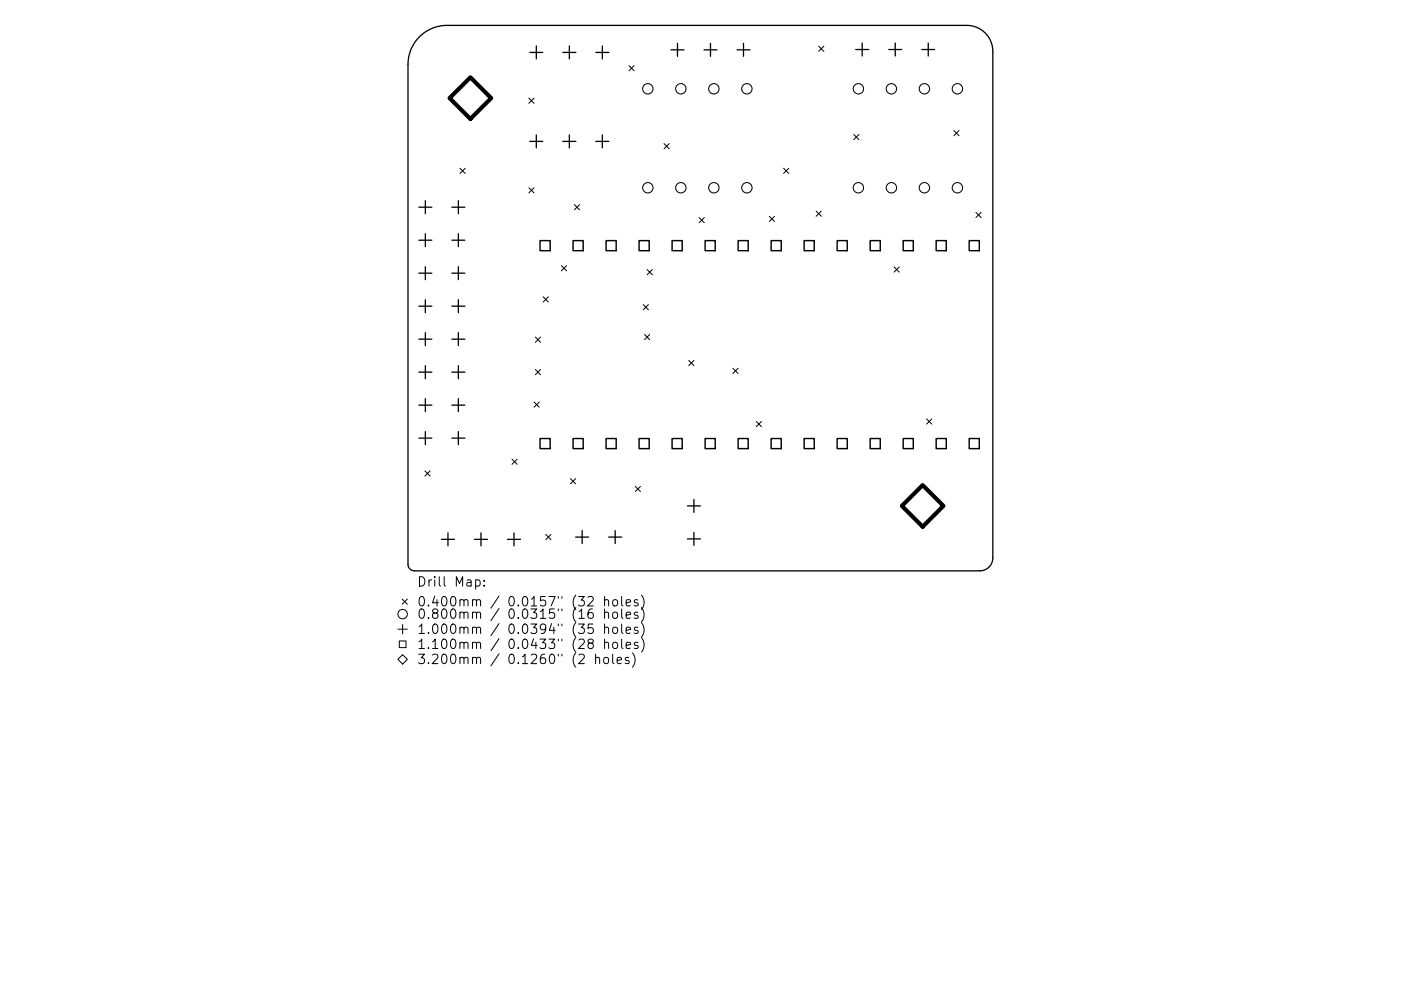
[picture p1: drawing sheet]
<svg xmlns="http://www.w3.org/2000/svg" width="297mm" height="210mm" viewBox="0 0 297 210" stroke-linecap="round" stroke-linejoin="round" font-family="sans-serif">
<defs><g id="words">
<g font-size="2.8">
<text x="88.4" y="124.5">Drill Map:</text>
<text x="88.4" y="128.7">0.400mm / 0.0157&quot; (32 holes)</text>
<text x="88.4" y="131.3">0.800mm / 0.0315&quot; (16 holes)</text>
<text x="88.4" y="134.5">1.000mm / 0.0394&quot; (35 holes)</text>
<text x="88.4" y="137.7">1.100mm / 0.0433&quot; (28 holes)</text>
<text x="88.4" y="140.9">3.200mm / 0.1260&quot; (2 holes)</text>
</g>
</g></defs>
<g fill="none" stroke="#000" stroke-width=".28">
<path d="M88.9 7.8a8.3 8.3 0 0 1 5.9-2.4h110.2a5.5 5.5 0 0 1 5.5 5.5v107.5a2.76 2.76 0 0 1-2.8 2.7h-119.8a1.38 1.38 0 0 1-1.4-1.4v-106a8.3 8.3 0 0 1 2.4-5.9zM112.3 11.1h2.8M113.7 9.7v2.8M119.3 11.1h2.8M120.7 9.7v2.8M126.3 11.1h2.8M127.7 9.7v2.8M142.3 10.6h2.7M143.6 9.2v2.8M149.3 10.6h2.7M150.6 9.2v2.8M156.3 10.6h2.7"/>
<path d="M157.6 9.2v2.8M181.4 10.5h2.8M182.8 9.1v2.8M188.4 10.5h2.8M189.8 9.1v2.8M195.4 10.5h2.8M196.8 9.1v2.8M112.3 30h2.8M113.7 28.6v2.8M119.3 30h2.8M120.7 28.6v2.8M126.3 30h2.8"/>
<path d="M127.7 28.6v2.8M88.8 44h2.8M88.8 51h2.8M88.8 58h2.8M90.2 42.6v2.7M90.2 49.6v2.7M90.2 56.6v2.7M95.8 44h2.8M95.8 51h2.8M95.8 58h2.8M97.2 42.6v2.7M97.2 49.6v2.7"/>
<path d="M97.2 56.6v2.7M88.8 65h2.8M88.8 72h2.8M88.8 79h2.8M90.2 63.6v2.7M90.2 70.6v2.7M90.2 77.6v2.7M95.8 65h2.8M95.8 72h2.8M95.8 79h2.8M97.2 63.6v2.7M97.2 70.6v2.7"/>
<path d="M97.2 77.6v2.7M88.8 86h2.8M88.8 93h2.8M90.2 84.6v2.7M90.2 91.6v2.7M95.8 86h2.8M95.8 93h2.8M97.2 84.6v2.7M97.2 91.6v2.7M93.6 114.4h2.8M95 113.1v2.7M100.6 114.4h2.8"/>
<path d="M102 113.1v2.7M107.6 114.4h2.8M109 113.1v2.7M122 114h2.8M123.4 112.6v2.7M129 114h2.8M130.4 112.6v2.7M145.7 107.3h2.8M145.7 114.3h2.8M147.1 106v2.7M147.1 113v2.7"/>
</g>
<g fill="none" stroke="#000" stroke-width=".21">
<path d="M133.3 13.9l1.1 1.1M134.4 13.9l-1.1 1.1M173.6 9.8l1.1 1.1M174.7 9.8l-1.1 1.1M97.5 35.7l1.1 1.1M98.6 35.7l-1.1 1.1M112.1 20.8l1.1 1.1M112.1 39.8l1.1 1.1M113.2 20.8l-1.1 1.1M113.2 39.8l-1.1 1.1M140.8 30.5l1.1 1.1M141.9 30.5l-1.1 1.1"/>
<path d="M166.1 35.7l1.1 1.1M167.2 35.7l-1.1 1.1M181 28.5l1.1 1.1M182.1 28.5l-1.1 1.1M202.2 27.7l1.1 1.1M203.3 27.7l-1.1 1.1M119 56.4l1.1 1.1M120.1 56.4l-1.1 1.1M121.8 43.4l1.1 1.1M122.9 43.4l-1.1 1.1M137.2 57.2l1.1 1.1M138.3 57.2l-1.1 1.1"/>
<path d="M148.2 46.2l1.1 1.1M149.3 46.2l-1.1 1.1M163.1 45.9l1.1 1.1M164.2 45.9l-1.1 1.1M173 44.8l1.1 1.1M174.1 44.8l-1.1 1.1M189.6 56.6l1.1 1.1M190.7 56.6l-1.1 1.1M206.9 45.1l1.1 1.1M208 45.1l-1.1 1.1M113.5 71.5l1.1 1.1M113.5 78.4l1.1 1.1"/>
<path d="M114.6 71.5l-1.1 1.1M114.6 78.4l-1.1 1.1M115.2 63l1.1 1.1M116.3 63l-1.1 1.1M136.4 64.6l1.1 1.1M136.7 71l1.1 1.1M137.5 64.6l-1.1 1.1M137.8 71l-1.1 1.1M146 76.5l1.1 1.1M147.1 76.5l-1.1 1.1M155.4 78.1l1.1 1.1M156.5 78.1l-1.1 1.1"/>
<path d="M90.1 99.9l1.1 1.1M91.2 99.9l-1.1 1.1M108.5 97.4l1.1 1.1M109.6 97.4l-1.1 1.1M113.2 85.3l1.1 1.1M114.3 85.3l-1.1 1.1M160.3 89.4l1.2 1.1M161.5 89.4l-1.2 1.1M196.4 88.9l1.1 1.1M197.5 88.9l-1.1 1.1M115.7 113.4l1.1 1.1M116.8 113.4l-1.1 1.1"/>
<path d="M120.9 101.6l1.1 1.1M122 101.6l-1.1 1.1M134.7 103.2l1.1 1.1M135.8 103.2l-1.1 1.1M84.4 139.9l1-1 1 1-1 1zM84.4 133.5h2M84.7 136h1.4v1.4h-1.4zM85.3 127.1l1.1 1.1M85.4 132.5v2M86.4 127.1l-1.1 1.1M100.8 123.1l.6-.1 .4 .4v.6l-.2 .3h-.8M102.7 124.2v.2"/>
<path d="M102.7 123.1v.2M124.7 126.7l.2-.1 .7 .1a.54 .54 0 0 1 .1 .7l-1.1 1.2h1.2M125 136.5l-.3-.4 .1-.3 .2-.2 .6 .1 .2 .3-.1 .3-.9 .2-.1 .3v.4l.3 .4h.4l.4-.4v-.4l-.4-.3M125.6 129.2a.79 .79 0 0 0-.9 .9v.7l.1 .3 .6 .1 .3-.2 .1-.7-.2-.2-.6-.1-.3 .3M125.7 132.4h-.9l-.1 .9 .2-.1 .7 .1 .2 .2-.1 .7-.3 .2h-.5l-.2-.2M126.3 139.7l.3-.2 .4 .1 .1 1.2M126.3 138.8v2M128.2 127.4l.3-.2 .4 .1 .1 1.3M128.2 130.1l.3-.2 .4 .1 .1 1.2M128.2 133.3l.3-.2 .4 .1 .1 1.2M128.2 136.5l.3-.2 .4 .1 .1 1.2M128.2 139.6l.2-.1a.54 .54 0 0 1 .6 .3v.6a.54 .54 0 0 1-.5 .4 .54 .54 0 0 1-.5-.4v-.6z"/>
<path d="M128.2 126.6v2M128.2 129.2v2M128.2 132.4v2M128.2 135.6v2M129.9 138.8v1.7l.3 .3M130 127.4l.3-.2a.54 .54 0 0 1 .6 .4v.6a.54 .54 0 0 1-.5 .4 .54 .54 0 0 1-.5-.4zM130 130.1a.54 .54 0 0 1 .5-.2 .54 .54 0 0 1 .4 .3v.6a.54 .54 0 0 1-.5 .4 .54 .54 0 0 1-.5-.4zM130 133.3a.54 .54 0 0 1 .5-.2 .54 .54 0 0 1 .4 .3v.6a.54 .54 0 0 1-.5 .4 .54 .54 0 0 1-.5-.4zM130 136.5a.54 .54 0 0 1 .5-.2 .54 .54 0 0 1 .4 .3l-.1 .8-.5 .2-.4-.4zM131.8 126.6v1.7l.3 .3M131.8 129.2v1.7l.3 .3M131.8 132.4v1.7l.3 .3"/>
<path d="M131.8 135.6v1.7l.3 .3M132.8 127.9l.9-.2-.1-.4-.6-.1-.2 .3v1h.8M132.8 130.5l.9-.2-.1-.3-.6-.1-.2 .2v1h.8M132.8 133.7l.9-.2-.1-.3-.6-.1-.2 .2v1h.8M132.8 136.9l.9-.2-.1-.3-.6-.1-.2 .2v1h.8M133.3 139.6l-.5-.1-.2 .2 .1 .3 .6 .2v.5h-.7M134.1 138.5a2.29 2.29 0 0 1 0 3.1M135.2 127.3l-.4-.1-.3 .3 .1 .3 .6 .2v.5h-.7M135.2 130l-.4-.1-.3 .2 .1 .3 .6 .2v.5h-.7M135.2 133.2l-.4-.1-.3 .2 .1 .3 .6 .2v.5h-.7M135.2 136.4l-.4-.1-.3 .2 .1 .3 .6 .2v.5h-.7M136 126.3a2.29 2.29 0 0 1 0 3"/>
<path d="M136 128.9a2.29 2.29 0 0 1 0 3.1M136 132.1a2.29 2.29 0 0 1 0 3.1M136 135.3a2.29 2.29 0 0 1 0 3.1M130.8 140.1l1-.2-.1-.3-.6-.1-.3 .2 .1 1h.8"/>
<circle cx="85.4" cy="130.3" r="1"/>
</g>
<g fill="none" stroke="#000" stroke-width=".22">
<circle cx="137.4" cy="18.8" r="1.1"/>
<circle cx="144.4" cy="18.8" r="1.1"/>
<circle cx="151.4" cy="18.8" r="1.1"/>
<circle cx="158.4" cy="18.8" r="1.1"/>
<circle cx="182" cy="18.8" r="1.1"/>
<circle cx="189" cy="18.8" r="1.1"/>
<circle cx="196" cy="18.8" r="1.1"/>
<circle cx="203" cy="18.8" r="1.1"/>
<circle cx="137.4" cy="39.8" r="1.1"/>
<circle cx="144.4" cy="39.8" r="1.1"/>
<circle cx="151.4" cy="39.8" r="1.1"/>
<circle cx="158.4" cy="39.8" r="1.1"/>
<circle cx="182" cy="39.8" r="1.1"/>
<circle cx="189" cy="39.8" r="1.1"/>
<circle cx="196" cy="39.8" r="1.1"/>
<circle cx="203" cy="39.8" r="1.1"/>
</g>
<g fill="none" stroke="#000" stroke-width=".3">
<path d="M114.5 51h2.1v2.2h-2.1zM121.5 51h2.1v2.2h-2.1zM128.5 51h2.1v2.2h-2.1zM135.5 51h2.1v2.2h-2.1zM142.5 51h2.1v2.2h-2.1zM149.5 51h2.1v2.2h-2.1zM156.5 51h2.1v2.2h-2.1zM163.5 51h2.1v2.2h-2.1zM170.5 51h2.1v2.2h-2.1zM177.5 51h2.1v2.2h-2.1zM184.5 51h2.1v2.2h-2.1zM191.5 51h2.1v2.2h-2.1z"/>
<path d="M198.5 51h2.1v2.2h-2.1zM205.5 51h2.1v2.2h-2.1zM114.5 93h2.1v2.2h-2.1zM121.5 93h2.1v2.2h-2.1zM128.5 93h2.1v2.2h-2.1zM135.5 93h2.1v2.2h-2.1zM142.5 93h2.1v2.2h-2.1zM149.5 93h2.1v2.2h-2.1zM156.5 93h2.1v2.2h-2.1zM163.5 93h2.1v2.2h-2.1zM170.5 93h2.1v2.2h-2.1zM177.5 93h2.1v2.2h-2.1z"/>
<path d="M184.5 93h2.1v2.2h-2.1zM191.5 93h2.1v2.2h-2.1zM198.5 93h2.1v2.2h-2.1zM205.5 93h2.1v2.2h-2.1z"/>
</g>
<path d="M95.3 20.8l4.4-4.4 4.4 4.4-4.4 4.4zM191.2 107.3l4.4-4.4 4.4 4.4-4.4 4.4z" fill="none" stroke="#000" stroke-width=".88"/>
<use href="#words"/>
</svg>
